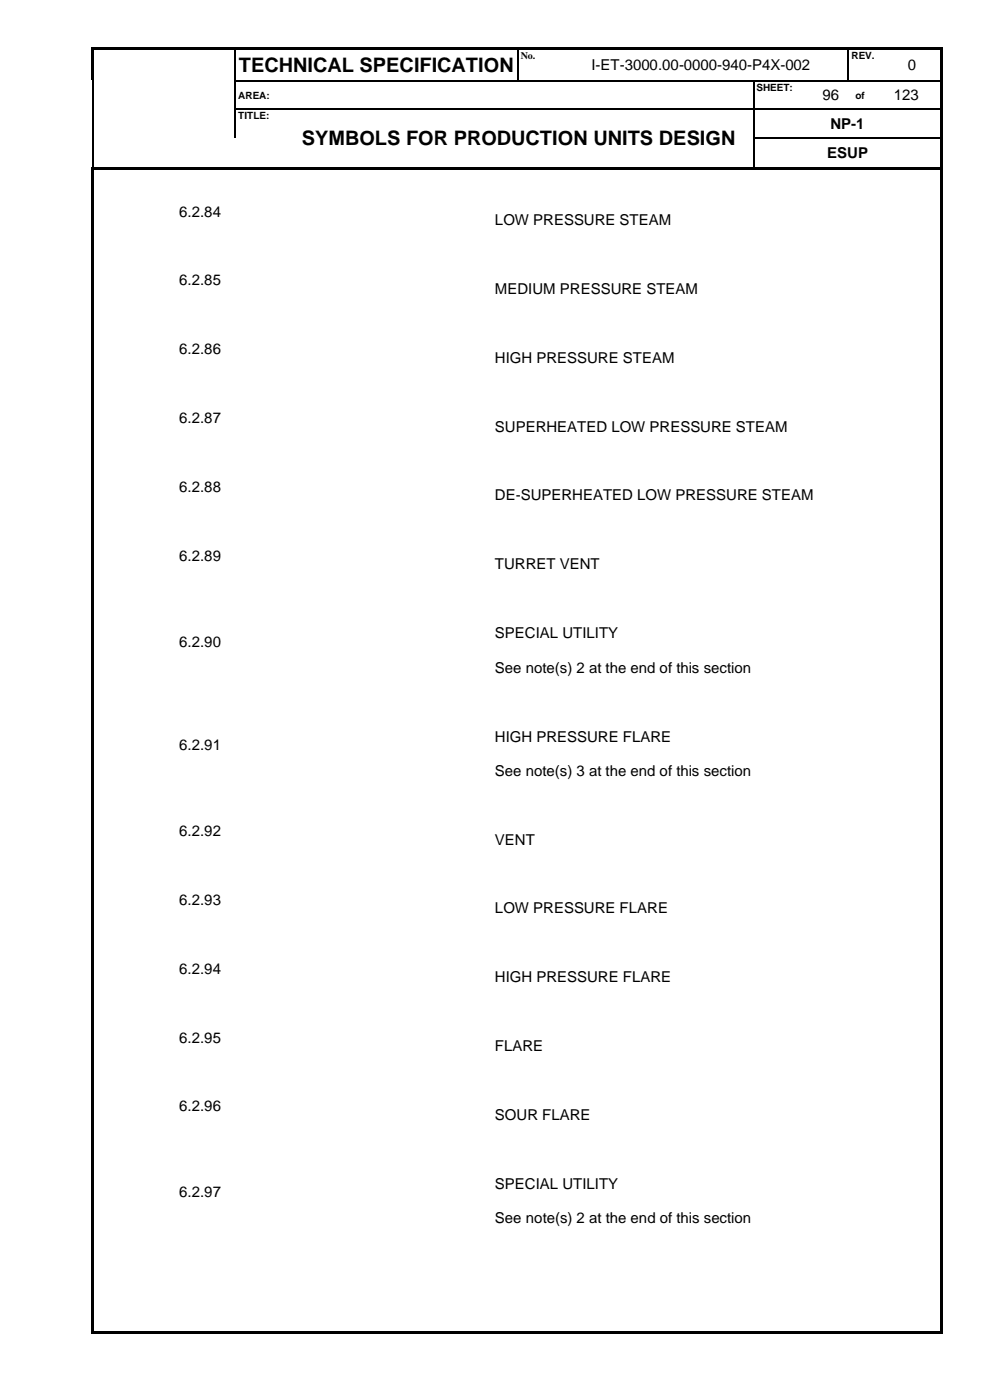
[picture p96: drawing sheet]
<svg xmlns="http://www.w3.org/2000/svg" width="210mm" height="297mm" viewBox="0 0 210 297" stroke-linecap="round" stroke-linejoin="round" font-family="sans-serif">
<defs><g id="words">
<g font-size="4.2">
<text x="50.6" y="15.3">TECHNICAL SPECIFICATION</text>
<text x="64" y="30.9">SYMBOLS FOR PRODUCTION UNITS DESIGN</text>
</g>
<g font-size="3.2">
<text x="125.5" y="14.9">I-ET-3000.00-0000-940-P4X-002</text>
<text x="192.6" y="14.9">0</text>
<text x="174.5" y="21.3">96</text>
<text x="189.6" y="21.3">123</text>
<text x="176.2" y="27.3">NP-1</text>
<text x="175.5" y="33.6">ESUP</text>
<text x="38" y="45.9">6.2.84</text>
<text x="105" y="47.8">LOW PRESSURE STEAM</text>
<text x="38" y="60.5">6.2.85</text>
<text x="105" y="62.4">MEDIUM PRESSURE STEAM</text>
<text x="38" y="75.1">6.2.86</text>
<text x="105" y="77">HIGH PRESSURE STEAM</text>
<text x="38" y="89.8">6.2.87</text>
<text x="105" y="91.6">SUPERHEATED LOW PRESSURE STEAM</text>
<text x="38" y="104.4">6.2.88</text>
<text x="105" y="106.2">DE-SUPERHEATED LOW PRESSURE STEAM</text>
<text x="38" y="119">6.2.89</text>
<text x="105" y="120.8">TURRET VENT</text>
<text x="38" y="137.2">6.2.90</text>
<text x="105" y="135.4">SPECIAL UTILITY</text>
<text x="105" y="142.7">See note(s) 2 at the end of this section</text>
<text x="38" y="159.2">6.2.91</text>
<text x="105" y="157.3">HIGH PRESSURE FLARE</text>
<text x="105" y="164.6">See note(s) 3 at the end of this section</text>
<text x="38" y="177.4">6.2.92</text>
<text x="105" y="179.2">VENT</text>
<text x="38" y="192">6.2.93</text>
<text x="105" y="193.8">LOW PRESSURE FLARE</text>
<text x="38" y="206.6">6.2.94</text>
<text x="105" y="208.4">HIGH PRESSURE FLARE</text>
<text x="38" y="221.2">6.2.95</text>
<text x="105" y="223">FLARE</text>
<text x="38" y="235.8">6.2.96</text>
<text x="105" y="237.7">SOUR FLARE</text>
<text x="38" y="254.1">6.2.97</text>
<text x="105" y="252.3">SPECIAL UTILITY</text>
<text x="105" y="259.5">See note(s) 2 at the end of this section</text>
</g>
<g font-size="2.1">
<text x="110.5" y="12.5">No.</text>
<text x="180.6" y="12.5">REV.</text>
<text x="50.6" y="20.9">AREA:</text>
<text x="160.5" y="19.3">SHEET:</text>
<text x="181.5" y="20.9">of</text>
<text x="50.6" y="25.2">TITLE:</text>
</g>
</g></defs>
<g fill="#000">
<path d="M19.3 10h.6v.5h-.6z" fill-rule="evenodd"/>
<path d="M19.3 10h.6v.5h-.6z" fill-rule="evenodd"/>
<path d="M19.3 10.5h.6v6.5h-.6z" fill-rule="evenodd"/>
<path d="M19.6 17h.3v.3h-.3z" fill-rule="evenodd"/>
<path d="M19.9 10h29.9v.5h-29.9z" fill-rule="evenodd"/>
<path d="M49.8 10.5h.2z" fill-rule="evenodd"/>
<path d="M49.8 10h.5v.5h-.5z" fill-rule="evenodd"/>
<path d="M49.8 17h.2v.3h-.2z" fill-rule="evenodd"/>
<path d="M50.3 10h59.5v.5h-59.5z" fill-rule="evenodd"/>
<path d="M109.8 10.5h.3z" fill-rule="evenodd"/>
<path d="M109.8 10h.5v.5h-.5z" fill-rule="evenodd"/>
<path d="M109.8 17h.3v.3h-.3z" fill-rule="evenodd"/>
<path d="M110.3 10h7.2v.5h-7.2z" fill-rule="evenodd"/>
<path d="M117.5 10h.5v.5h-.5z" fill-rule="evenodd"/>
<path d="M117.5 17h.2v.3h-.2z" fill-rule="evenodd"/>
<path d="M118 10h61.9v.5h-61.9z" fill-rule="evenodd"/>
<path d="M159.8 17h.3v.3h-.3z" fill-rule="evenodd"/>
<path d="M172.5 17h.3v.3h-.3z" fill-rule="evenodd"/>
<path d="M179.9 10.5h.2z" fill-rule="evenodd"/>
<path d="M179.9 10h.5v.5h-.5z" fill-rule="evenodd"/>
<path d="M179.9 17h.2v.3h-.2z" fill-rule="evenodd"/>
<path d="M180.1 17h.3v.3h-.3z" fill-rule="evenodd"/>
<path d="M180.4 10h7.1v.5h-7.1z" fill-rule="evenodd"/>
<path d="M185 17h.2v.3h-.2z" fill-rule="evenodd"/>
<path d="M187.5 10h.5v.5h-.5z" fill-rule="evenodd"/>
<path d="M187.5 17h.2v.3h-.2z" fill-rule="evenodd"/>
<path d="M188 10h11.6v.5h-11.6z" fill-rule="evenodd"/>
<path d="M199.6 10h.5v.5h-.5z" fill-rule="evenodd"/>
<path d="M199.6 10h.5v.5h-.5z" fill-rule="evenodd"/>
<path d="M199.6 10.5h.5v6.5h-.5z" fill-rule="evenodd"/>
<path d="M199.6 17h.5v.3h-.5z" fill-rule="evenodd"/>
<path d="M19.5 35.4h.5v.6h-.5z" fill-rule="evenodd"/>
<path d="M19.5 35.4h.5v.5h-.5z" fill-rule="evenodd"/>
<path d="M19.6 23h.3v.2h-.3z" fill-rule="evenodd"/>
<path d="M19.6 29.2h.3v.3h-.3z" fill-rule="evenodd"/>
<path d="M20 35.4h.5v.5h-.5z" fill-rule="evenodd"/>
<path d="M20.5 35.4h29.4v.5h-29.4z" fill-rule="evenodd"/>
<path d="M49.8 23h.2v.2h-.2z" fill-rule="evenodd"/>
<path d="M49.9 35.4h.5v.5h-.5z" fill-rule="evenodd"/>
<path d="M50.4 35.4h9.8v.5h-9.8z" fill-rule="evenodd"/>
<path d="M60.2 23h.3v.2h-.3z" fill-rule="evenodd"/>
<path d="M60.2 35.4h.6v.5h-.6z" fill-rule="evenodd"/>
<path d="M60.8 35.4h99v.5h-99z" fill-rule="evenodd"/>
<path d="M159.8 23h.3v.2h-.3z" fill-rule="evenodd"/>
<path d="M159.8 29.2h.3v.3h-.3z" fill-rule="evenodd"/>
<path d="M159.8 35.4h.6v.5h-.6z" fill-rule="evenodd"/>
<path d="M160.4 35.4h39.2v.5h-39.2z" fill-rule="evenodd"/>
<path d="M172.5 23h.3v.2h-.3z" fill-rule="evenodd"/>
<path d="M180 23h.2v.2h-.2z" fill-rule="evenodd"/>
<path d="M185 23h.2v.2h-.2z" fill-rule="evenodd"/>
<path d="M199.6 17.3h.5v5.7h-.5z" fill-rule="evenodd"/>
<path d="M199.6 23h.5v.2h-.5z" fill-rule="evenodd"/>
<path d="M199.6 23.2h.5v6h-.5z" fill-rule="evenodd"/>
<path d="M199.6 29.2h.5v.3h-.5z" fill-rule="evenodd"/>
<path d="M199.6 29.5h.5v5.9h-.5z" fill-rule="evenodd"/>
<path d="M199.6 35.4h.5v.6h-.5z" fill-rule="evenodd"/>
<path d="M19.5 36h.5v246.5h-.5z" fill-rule="evenodd"/>
<path d="M19.5 282.5h.5v.5h-.5z" fill-rule="evenodd"/>
<path d="M19.5 282.5h.5v.5h-.5z" fill-rule="evenodd"/>
<path d="M20 282.5h179.6v.5h-179.6z" fill-rule="evenodd"/>
<path d="M199.6 36h.5v246.5h-.5z" fill-rule="evenodd"/>
<path d="M199.6 282.5h.5v.5h-.5z" fill-rule="evenodd"/>
<path d="M199.6 282.5h.5v.5h-.5z" fill-rule="evenodd"/>
</g>
<g fill="none" stroke="#000" stroke-width=".25">
<path d="M19.7 17.3v5.7M49.9 10.5v6.5M49.9 17.3v5.7M50 17.1h59.8M110 10.5v6.5M110.1 17.1h7.4M117.7 17.1h42.1M160 17.3v5.7M160.1 17.1h12.4M172.8 17.1h7.1M180 10.5v6.5M180.4 17.1h4.6"/>
<path d="M185.2 17.1h2.3M187.7 17.1h11.9M19.7 23.2v6M19.7 29.5v5.9M49.9 23.2v6M50 23.1h10.2M60.5 23.1h99.3M160 23.2v6M160 29.5v5.9M160.1 23.1h12.4M160.1 29.3h39.5M172.8 23.1h7.2"/>
<path d="M180.2 23.1h4.8M185.2 23.1h14.4"/>
</g>
<use href="#words"/>
</svg>
